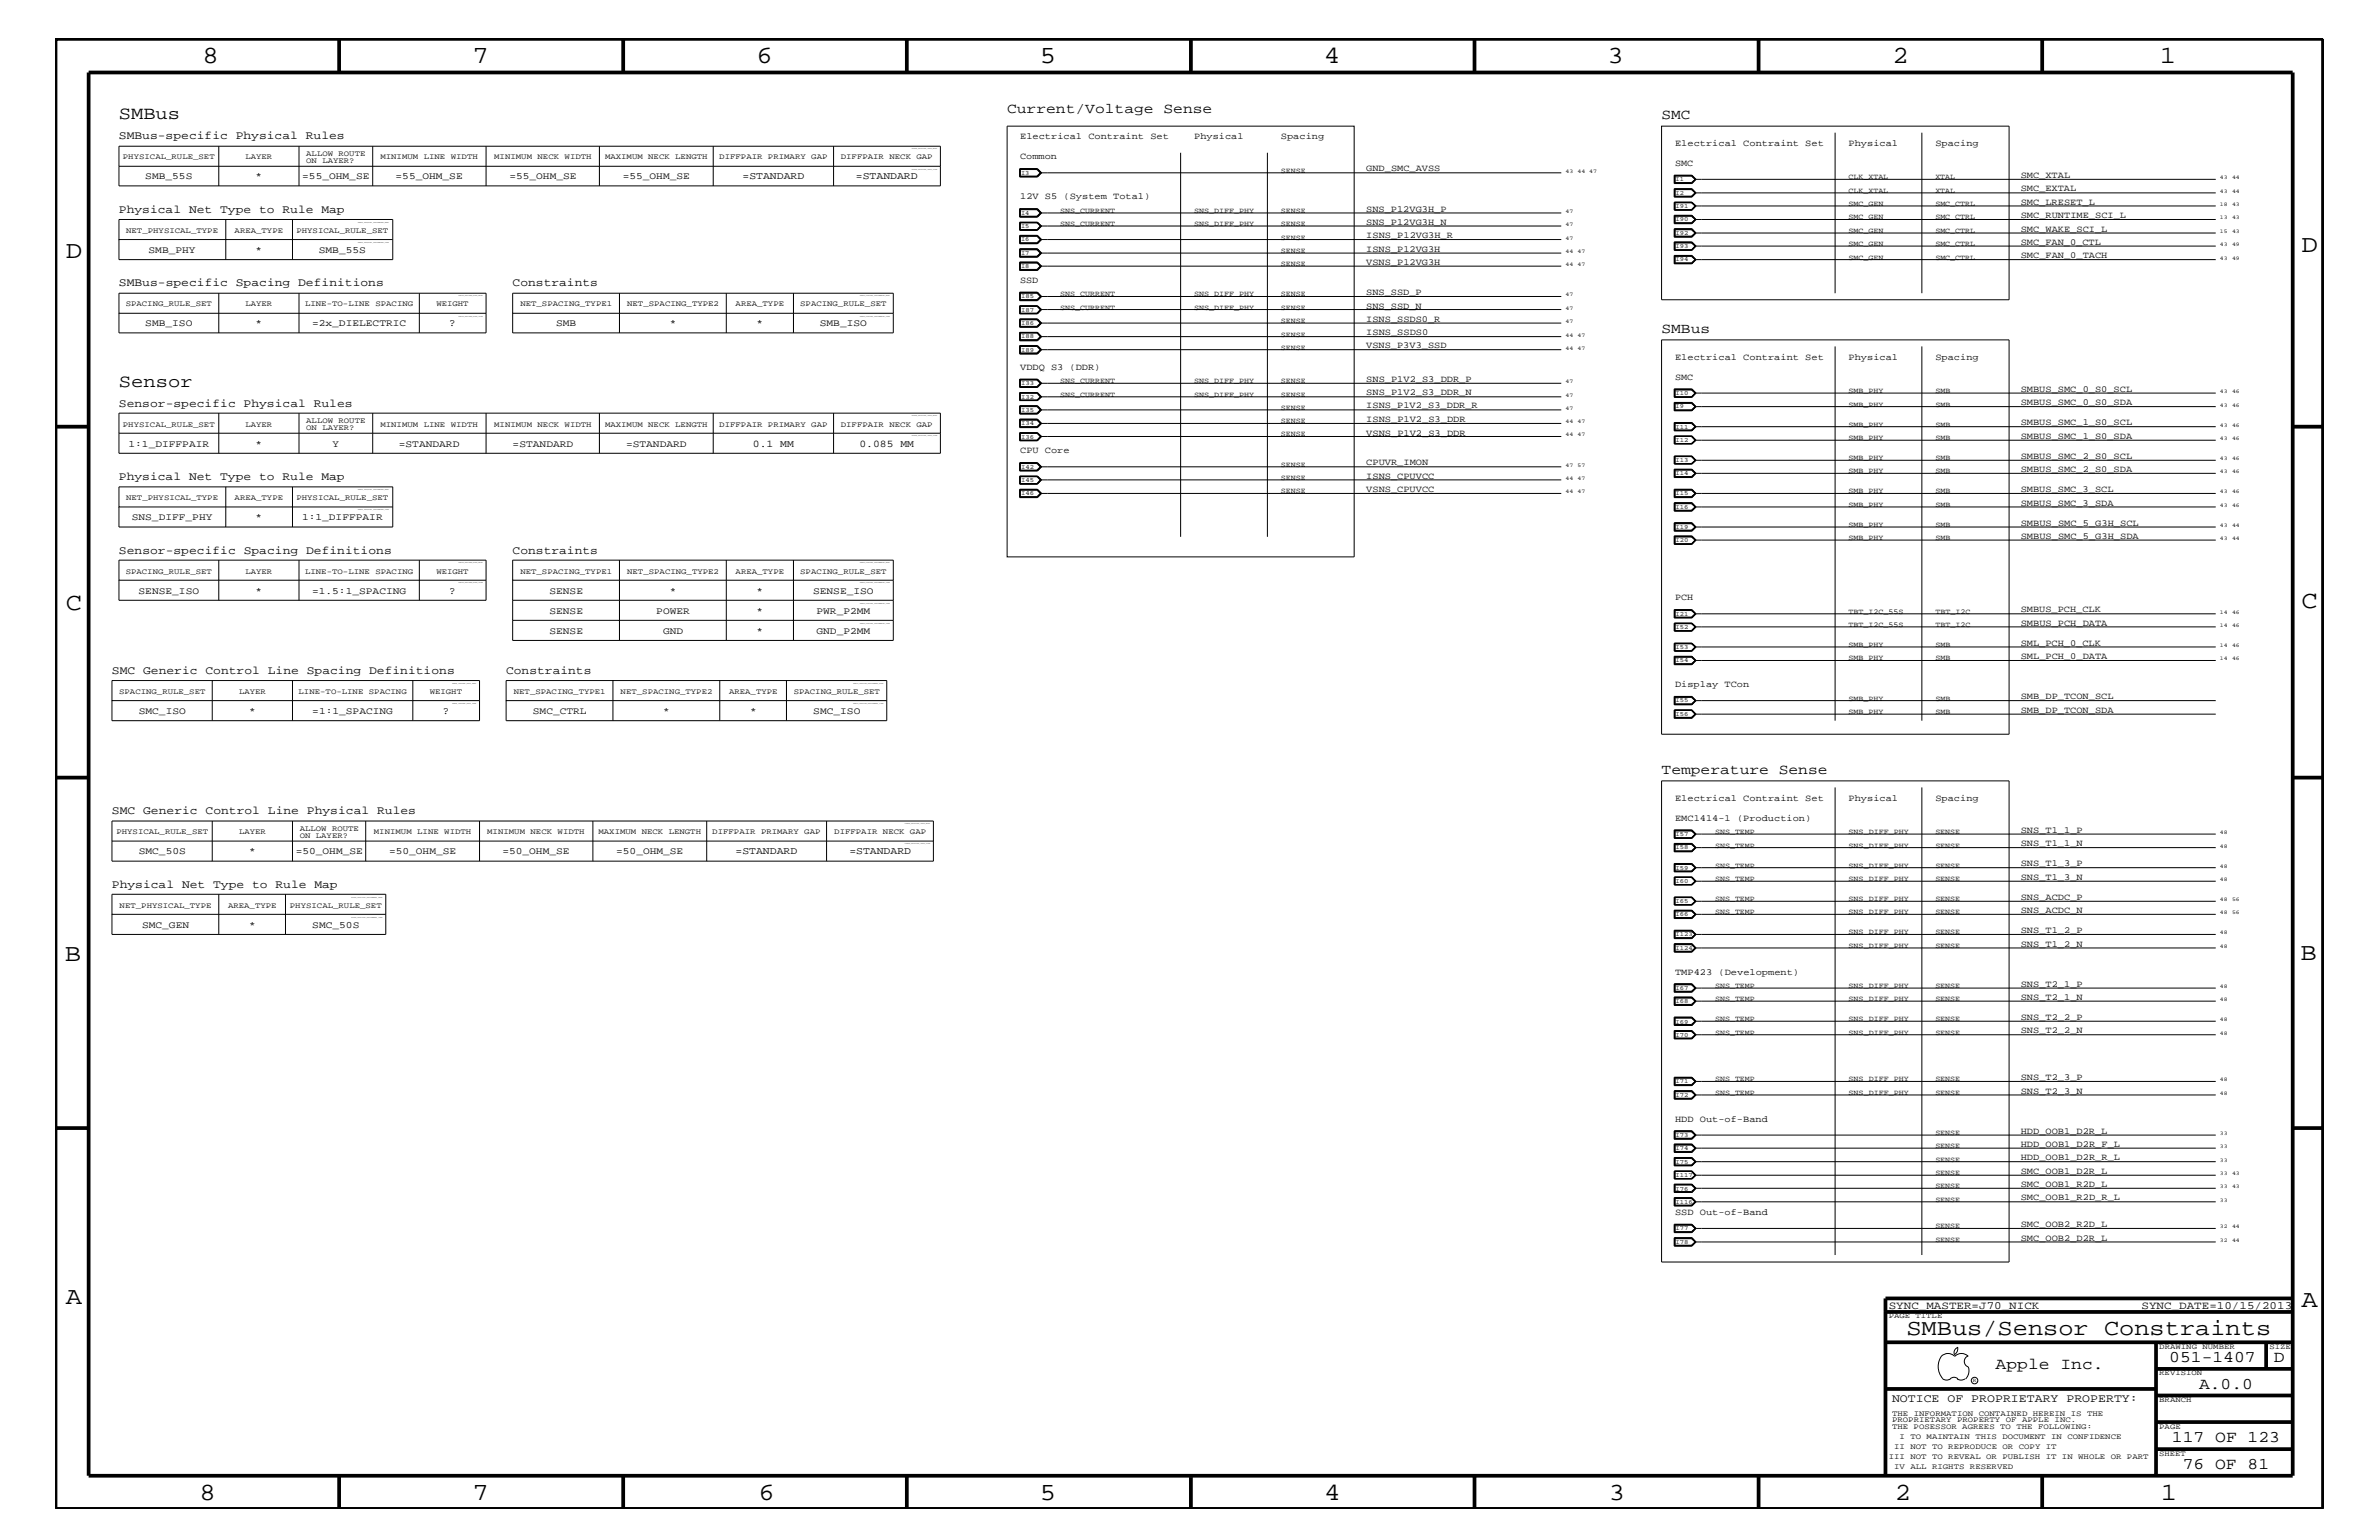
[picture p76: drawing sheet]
<svg xmlns="http://www.w3.org/2000/svg" width="432mm" height="279mm" viewBox="0 0 432 279" stroke-linecap="round" stroke-linejoin="round" font-family="sans-serif">
<defs><g id="words">
<g font-size="4.5">
<text x="36.7" y="11.5">8</text>
<text x="85.8" y="11.5">7</text>
<text x="137.3" y="11.5">6</text>
<text x="188.7" y="11.5">5</text>
<text x="240.3" y="11.5">4</text>
<text x="291.8" y="11.5">3</text>
<text x="343.5" y="11.5">2</text>
<text x="392" y="11.5">1</text>
<text x="11.9" y="46.8">D</text>
<text x="417.7" y="45.7">D</text>
<text x="11.9" y="110.6">C</text>
<text x="417.7" y="110.3">C</text>
<text x="11.8" y="174.3">B</text>
<text x="417.6" y="174.2">B</text>
<text x="11.9" y="236.7">A</text>
<text x="417.7" y="237.1">A</text>
<text x="36.2" y="272.1">8</text>
<text x="85.8" y="272.1">7</text>
<text x="137.7" y="272.1">6</text>
<text x="188.7" y="272.1">5</text>
<text x="240.4" y="272.1">4</text>
<text x="292" y="272.1">3</text>
<text x="343.9" y="272.1">2</text>
<text x="392.2" y="272.1">1</text>
</g>
<text font-size="4.1" x="346" y="242.3">SMBus/Sensor Constraints</text>
<g font-size="3.3">
<text x="21.6" y="21.6">SMBus</text>
<text x="21.6" y="70.1">Sensor</text>
</g>
<g font-size="3">
<text x="362.2" y="248.4">Apple Inc.</text>
<text x="393.7" y="247.1">051-1407</text>
<text x="399.2" y="252">A.0.0</text>
<text x="412.7" y="247.1">D</text>
<text x="394.2" y="261.6">117 OF 123</text>
<text x="396.2" y="266.6">76 OF 81</text>
</g>
<g font-size="2.6">
<text x="182.8" y="20.4">Current/Voltage Sense</text>
<text x="301.6" y="21.6">SMC</text>
<text x="301.6" y="60.4">SMBus</text>
<text x="301.6" y="140.4">Temperature Sense</text>
</g>
<g font-size="2.1">
<text x="21.6" y="25.3">SMBus-specific Physical Rules</text>
<text x="21.6" y="38.6">Physical Net Type to Rule Map</text>
<text x="21.6" y="51.9">SMBus-specific Spacing Definitions</text>
<text x="93" y="51.9">Constraints</text>
<text x="21.6" y="73.8">Sensor-specific Physical Rules</text>
<text x="21.6" y="87.1">Physical Net Type to Rule Map</text>
<text x="21.6" y="100.4">Sensor-specific Spacing Definitions</text>
<text x="93" y="100.4">Constraints</text>
<text x="20.3" y="122.3">SMC Generic Control Line Spacing Definitions</text>
<text x="91.9" y="122.3">Constraints</text>
<text x="20.3" y="147.7">SMC Generic Control Line Physical Rules</text>
<text x="20.3" y="161.1">Physical Net Type to Rule Map</text>
<text x="343.4" y="254.4">NOTICE OF PROPRIETARY PROPERTY:</text>
</g>
<g font-size="2">
<text x="342.8" y="237.4">SYNC_MASTER=J70_NICK</text>
<text x="388.7" y="237.4">SYNC_DATE=10/15/2013</text>
</g>
<g font-size="1.9">
<text x="134.8" y="32.5">=STANDARD</text>
<text x="155.4" y="32.5">=STANDARD</text>
<text x="81.5" y="59.2">?</text>
<text x="136.7" y="81.1">0.1 MM</text>
<text x="156" y="81.1">0.085 MM</text>
<text x="81.5" y="107.7">?</text>
<text x="80.3" y="129.6">?</text>
<text x="133.5" y="155">=STANDARD</text>
<text x="154.2" y="155">=STANDARD</text>
</g>
<g font-size="1.8">
<text x="26.4" y="32.5">SMB_55S</text>
<text x="46.4" y="32.5">*</text>
<text x="54.9" y="32.5">=55_OHM_SE</text>
<text x="71.8" y="32.5">=55_OHM_SE</text>
<text x="92.5" y="32.5">=55_OHM_SE</text>
<text x="113" y="32.5">=55_OHM_SE</text>
<text x="27" y="45.9">SMB_PHY</text>
<text x="46.4" y="45.9">*</text>
<text x="57.9" y="45.9">SMB_55S</text>
<text x="26.4" y="59.2">SMB_ISO</text>
<text x="46.4" y="59.2">*</text>
<text x="56.6" y="59.2">=2x_DIELECTRIC</text>
<text x="101" y="59.2">SMB</text>
<text x="121.6" y="59.2">*</text>
<text x="137.3" y="59.2">*</text>
<text x="148.8" y="59.2">SMB_ISO</text>
<text x="23.3" y="81.1">1:1_DIFFPAIR</text>
<text x="46.4" y="81.1">*</text>
<text x="60.4" y="81.1">Y</text>
<text x="72.4" y="81.1">=STANDARD</text>
<text x="93" y="81.1">=STANDARD</text>
<text x="113.6" y="81.1">=STANDARD</text>
<text x="23.9" y="94.3">SNS_DIFF_PHY</text>
<text x="46.4" y="94.3">*</text>
<text x="54.8" y="94.3">1:1_DIFFPAIR</text>
<text x="25.1" y="107.7">SENSE_ISO</text>
<text x="46.4" y="107.7">*</text>
<text x="56.6" y="107.7">=1.5:1_SPACING</text>
<text x="99.7" y="107.7">SENSE</text>
<text x="121.6" y="107.7">*</text>
<text x="137.3" y="107.7">*</text>
<text x="147.6" y="107.7">SENSE_ISO</text>
<text x="99.7" y="111.4">SENSE</text>
<text x="119.1" y="111.4">POWER</text>
<text x="137.3" y="111.4">*</text>
<text x="148.2" y="111.4">PWR_P2MM</text>
<text x="99.7" y="115">SENSE</text>
<text x="120.4" y="115">GND</text>
<text x="137.3" y="115">*</text>
<text x="148.2" y="115">GND_P2MM</text>
<text x="25.2" y="129.6">SMC_ISO</text>
<text x="45.2" y="129.6">*</text>
<text x="56.7" y="129.6">=1:1_SPACING</text>
<text x="96.7" y="129.6">SMC_CTRL</text>
<text x="120.4" y="129.6">*</text>
<text x="136.1" y="129.6">*</text>
<text x="147.6" y="129.6">SMC_ISO</text>
<text x="25.2" y="155">SMC_50S</text>
<text x="45.2" y="155">*</text>
<text x="53.7" y="155">=50_OHM_SE</text>
<text x="70.6" y="155">=50_OHM_SE</text>
<text x="91.2" y="155">=50_OHM_SE</text>
<text x="111.8" y="155">=50_OHM_SE</text>
<text x="25.8" y="168.3">SMC_GEN</text>
<text x="45.2" y="168.3">*</text>
<text x="56.7" y="168.3">SMC_50S</text>
</g>
<g font-size="1.7">
<text x="185.2" y="28.9">Common</text>
<text x="185.2" y="25.3">Electrical Contraint Set</text>
<text x="216.7" y="25.3">Physical</text>
<text x="232.5" y="25.3">Spacing</text>
<text x="304" y="26.5">Electrical Contraint Set</text>
<text x="335.5" y="26.5">Physical</text>
<text x="351.3" y="26.5">Spacing</text>
<text x="248" y="31.1">GND_SMC_AVSS</text>
<text x="304" y="30.2">SMC</text>
<text x="366.8" y="34.7">SMC_EXTAL</text>
<text x="366.8" y="32.3">SMC_XTAL</text>
<text x="185.2" y="36.2">12V S5 (System Total)</text>
<text x="248" y="38.4">SNS_P12VG3H_P</text>
<text x="248" y="40.8">SNS_P12VG3H_N</text>
<text x="366.8" y="39.6">SMC_RUNTIME_SCI_L</text>
<text x="366.8" y="37.2">SMC_LRESET_L</text>
<text x="248" y="45.7">ISNS_P12VG3H</text>
<text x="248" y="43.2">ISNS_P12VG3H_R</text>
<text x="366.8" y="42">SMC_WAKE_SCI_L</text>
<text x="366.8" y="44.4">SMC_FAN_0_CTL</text>
<text x="366.8" y="46.8">SMC_FAN_0_TACH</text>
<text x="185.2" y="51.3">SSD</text>
<text x="248" y="53.5">SNS_SSD_P</text>
<text x="248" y="48">VSNS_P12VG3H</text>
<text x="248" y="58.4">ISNS_SSDS0_R</text>
<text x="248" y="56">SNS_SSD_N</text>
<text x="248" y="63.2">VSNS_P3V3_SSD</text>
<text x="248" y="60.8">ISNS_SSDS0</text>
<text x="304" y="65.3">Electrical Contraint Set</text>
<text x="335.5" y="65.3">Physical</text>
<text x="351.3" y="65.3">Spacing</text>
<text x="185.2" y="67.1">VDDQ S3 (DDR)</text>
<text x="248" y="69.3">SNS_P1V2_S3_DDR_P</text>
<text x="248" y="71.7">SNS_P1V2_S3_DDR_N</text>
<text x="304" y="68.9">SMC</text>
<text x="366.8" y="71.1">SMBUS_SMC_0_S0_SCL</text>
<text x="248" y="74.1">ISNS_P1V2_S3_DDR_R</text>
<text x="248" y="76.6">ISNS_P1V2_S3_DDR</text>
<text x="366.8" y="73.5">SMBUS_SMC_0_S0_SDA</text>
<text x="366.8" y="77.2">SMBUS_SMC_1_S0_SCL</text>
<text x="185.2" y="82.2">CPU Core</text>
<text x="248" y="79">VSNS_P1V2_S3_DDR</text>
<text x="366.8" y="83.3">SMBUS_SMC_2_S0_SCL</text>
<text x="366.8" y="79.6">SMBUS_SMC_1_S0_SDA</text>
<text x="248" y="86.9">ISNS_CPUVCC</text>
<text x="248" y="84.4">CPUVR_IMON</text>
<text x="248" y="89.3">VSNS_CPUVCC</text>
<text x="366.8" y="85.6">SMBUS_SMC_2_S0_SDA</text>
<text x="366.8" y="89.3">SMBUS_SMC_3_SCL</text>
<text x="366.8" y="91.7">SMBUS_SMC_3_SDA</text>
<text x="366.8" y="95.4">SMBUS_SMC_5_G3H_SCL</text>
<text x="366.8" y="97.7">SMBUS_SMC_5_G3H_SDA</text>
<text x="304" y="108.9">PCH</text>
<text x="366.8" y="111.1">SMBUS_PCH_CLK</text>
<text x="366.8" y="113.6">SMBUS_PCH_DATA</text>
<text x="366.8" y="117.2">SML_PCH_0_CLK</text>
<text x="366.8" y="119.6">SML_PCH_0_DATA</text>
<text x="304" y="124.7">Display TCon</text>
<text x="366.8" y="126.9">SMB_DP_TCON_SCL</text>
<text x="366.8" y="129.3">SMB_DP_TCON_SDA</text>
<text x="304" y="145.3">Electrical Contraint Set</text>
<text x="304" y="149">EMC1414-1 (Production)</text>
<text x="335.5" y="145.3">Physical</text>
<text x="351.3" y="145.3">Spacing</text>
<text x="366.8" y="153.5">SNS_T1_1_N</text>
<text x="366.8" y="151.1">SNS_T1_1_P</text>
<text x="366.8" y="159.6">SNS_T1_3_N</text>
<text x="366.8" y="157.2">SNS_T1_3_P</text>
<text x="366.8" y="165.6">SNS_ACDC_N</text>
<text x="366.8" y="163.3">SNS_ACDC_P</text>
<text x="366.8" y="171.7">SNS_T1_2_N</text>
<text x="366.8" y="169.3">SNS_T1_2_P</text>
<text x="304" y="176.8">TMP423 (Development)</text>
<text x="366.8" y="179">SNS_T2_1_P</text>
<text x="366.8" y="185">SNS_T2_2_P</text>
<text x="366.8" y="181.4">SNS_T2_1_N</text>
<text x="366.8" y="187.5">SNS_T2_2_N</text>
<text x="366.8" y="195.9">SNS_T2_3_P</text>
<text x="304" y="203.5">HDD Out-of-Band</text>
<text x="366.8" y="198.4">SNS_T2_3_N</text>
<text x="366.8" y="208.1">HDD_OOB1_D2R_F_L</text>
<text x="366.8" y="205.7">HDD_OOB1_D2R_L</text>
<text x="366.8" y="213">SMC_OOB1_D2R_L</text>
<text x="366.8" y="210.5">HDD_OOB1_D2R_R_L</text>
<text x="366.8" y="215.3">SMC_OOB1_R2D_L</text>
<text x="304" y="220.4">SSD Out-of-Band</text>
<text x="366.8" y="217.8">SMC_OOB1_R2D_R_L</text>
<text x="366.8" y="225.1">SMC_OOB2_D2R_L</text>
<text x="366.8" y="222.6">SMC_OOB2_R2D_L</text>
</g>
<g font-size="1.4">
<text x="22.3" y="28.9">PHYSICAL_RULE_SET</text>
<text x="44.6" y="28.9">LAYER</text>
<text x="55.6" y="28.3">ALLOW ROUTE</text>
<text x="55.6" y="29.5">ON LAYER?</text>
<text x="69" y="28.9">MINIMUM LINE WIDTH</text>
<text x="89.7" y="28.9">MINIMUM NECK WIDTH</text>
<text x="109.8" y="28.9">MAXIMUM NECK LENGTH</text>
<text x="130.6" y="28.9">DIFFPAIR PRIMARY GAP</text>
<text x="152.6" y="28.9">DIFFPAIR NECK GAP</text>
<text x="232.5" y="31.4">SENSE</text>
<text x="335.5" y="35">CLK_XTAL</text>
<text x="335.5" y="32.5">CLK_XTAL</text>
<text x="351.3" y="35">XTAL</text>
<text x="351.3" y="32.5">XTAL</text>
<text x="192.4" y="38.6">SNS_CURRENT</text>
<text x="192.4" y="41">SNS_CURRENT</text>
<text x="216.7" y="38.6">SNS_DIFF_PHY</text>
<text x="216.7" y="41">SNS_DIFF_PHY</text>
<text x="232.5" y="38.6">SENSE</text>
<text x="232.5" y="41">SENSE</text>
<text x="335.5" y="39.8">SMC_GEN</text>
<text x="335.5" y="37.4">SMC_GEN</text>
<text x="351.3" y="39.8">SMC_CTRL</text>
<text x="351.3" y="37.4">SMC_CTRL</text>
<text x="22.9" y="42.3">NET_PHYSICAL_TYPE</text>
<text x="42.6" y="42.3">AREA_TYPE</text>
<text x="53.8" y="42.3">PHYSICAL_RULE_SET</text>
<text x="232.5" y="45.9">SENSE</text>
<text x="232.5" y="43.5">SENSE</text>
<text x="335.5" y="42.3">SMC_GEN</text>
<text x="335.5" y="44.6">SMC_GEN</text>
<text x="335.5" y="47.1">SMC_GEN</text>
<text x="351.3" y="42.3">SMC_CTRL</text>
<text x="351.3" y="44.6">SMC_CTRL</text>
<text x="351.3" y="47.1">SMC_CTRL</text>
<text x="192.4" y="53.8">SNS_CURRENT</text>
<text x="216.7" y="53.8">SNS_DIFF_PHY</text>
<text x="232.5" y="53.8">SENSE</text>
<text x="232.5" y="48.3">SENSE</text>
<text x="22.8" y="55.6">SPACING_RULE_SET</text>
<text x="44.6" y="55.6">LAYER</text>
<text x="55.4" y="55.6">LINE-TO-LINE SPACING</text>
<text x="79.2" y="55.6">WEIGHT</text>
<text x="94.4" y="55.6">NET_SPACING_TYPE1</text>
<text x="113.8" y="55.6">NET_SPACING_TYPE2</text>
<text x="133.5" y="55.6">AREA_TYPE</text>
<text x="145.2" y="55.6">SPACING_RULE_SET</text>
<text x="192.4" y="56.2">SNS_CURRENT</text>
<text x="216.7" y="56.2">SNS_DIFF_PHY</text>
<text x="232.5" y="58.6">SENSE</text>
<text x="232.5" y="56.2">SENSE</text>
<text x="232.5" y="63.4">SENSE</text>
<text x="232.5" y="61.1">SENSE</text>
<text x="192.4" y="69.5">SNS_CURRENT</text>
<text x="192.4" y="72">SNS_CURRENT</text>
<text x="216.7" y="69.5">SNS_DIFF_PHY</text>
<text x="216.7" y="72">SNS_DIFF_PHY</text>
<text x="232.5" y="69.5">SENSE</text>
<text x="232.5" y="72">SENSE</text>
<text x="335.5" y="71.3">SMB_PHY</text>
<text x="351.3" y="71.3">SMB</text>
<text x="22.3" y="77.4">PHYSICAL_RULE_SET</text>
<text x="44.6" y="77.4">LAYER</text>
<text x="55.6" y="76.8">ALLOW ROUTE</text>
<text x="69" y="77.4">MINIMUM LINE WIDTH</text>
<text x="89.7" y="77.4">MINIMUM NECK WIDTH</text>
<text x="109.8" y="77.4">MAXIMUM NECK LENGTH</text>
<text x="130.6" y="77.4">DIFFPAIR PRIMARY GAP</text>
<text x="152.6" y="77.4">DIFFPAIR NECK GAP</text>
<text x="232.5" y="74.4">SENSE</text>
<text x="232.5" y="76.8">SENSE</text>
<text x="335.5" y="73.8">SMB_PHY</text>
<text x="335.5" y="77.4">SMB_PHY</text>
<text x="351.3" y="73.8">SMB</text>
<text x="351.3" y="77.4">SMB</text>
<text x="55.6" y="78">ON LAYER?</text>
<text x="232.5" y="79.2">SENSE</text>
<text x="335.5" y="83.5">SMB_PHY</text>
<text x="335.5" y="79.9">SMB_PHY</text>
<text x="351.3" y="83.5">SMB</text>
<text x="351.3" y="79.9">SMB</text>
<text x="232.5" y="87.1">SENSE</text>
<text x="232.5" y="84.7">SENSE</text>
<text x="232.5" y="89.5">SENSE</text>
<text x="335.5" y="85.9">SMB_PHY</text>
<text x="335.5" y="89.5">SMB_PHY</text>
<text x="351.3" y="85.9">SMB</text>
<text x="351.3" y="89.5">SMB</text>
<text x="22.9" y="90.7">NET_PHYSICAL_TYPE</text>
<text x="42.6" y="90.7">AREA_TYPE</text>
<text x="53.8" y="90.7">PHYSICAL_RULE_SET</text>
<text x="335.5" y="92">SMB_PHY</text>
<text x="335.5" y="95.6">SMB_PHY</text>
<text x="351.3" y="92">SMB</text>
<text x="351.3" y="95.6">SMB</text>
<text x="335.5" y="98">SMB_PHY</text>
<text x="351.3" y="98">SMB</text>
<text x="22.8" y="104.1">SPACING_RULE_SET</text>
<text x="44.6" y="104.1">LAYER</text>
<text x="55.4" y="104.1">LINE-TO-LINE SPACING</text>
<text x="79.2" y="104.1">WEIGHT</text>
<text x="94.4" y="104.1">NET_SPACING_TYPE1</text>
<text x="113.8" y="104.1">NET_SPACING_TYPE2</text>
<text x="133.5" y="104.1">AREA_TYPE</text>
<text x="145.2" y="104.1">SPACING_RULE_SET</text>
<text x="335.5" y="111.4">TBT_I2C_55S</text>
<text x="335.5" y="113.7">TBT_I2C_55S</text>
<text x="351.3" y="113.7">TBT_I2C</text>
<text x="351.3" y="111.4">TBT_I2C</text>
<text x="335.5" y="117.4">SMB_PHY</text>
<text x="335.5" y="119.8">SMB_PHY</text>
<text x="351.3" y="117.4">SMB</text>
<text x="351.3" y="119.8">SMB</text>
<text x="21.6" y="125.9">SPACING_RULE_SET</text>
<text x="43.4" y="125.9">LAYER</text>
<text x="54.2" y="125.9">LINE-TO-LINE SPACING</text>
<text x="78" y="125.9">WEIGHT</text>
<text x="93.3" y="125.9">NET_SPACING_TYPE1</text>
<text x="112.6" y="125.9">NET_SPACING_TYPE2</text>
<text x="132.3" y="125.9">AREA_TYPE</text>
<text x="144.1" y="125.9">SPACING_RULE_SET</text>
<text x="335.5" y="127.1">SMB_PHY</text>
<text x="335.5" y="129.6">SMB_PHY</text>
<text x="351.3" y="127.1">SMB</text>
<text x="351.3" y="129.6">SMB</text>
<text x="21.1" y="151.3">PHYSICAL_RULE_SET</text>
<text x="43.4" y="151.3">LAYER</text>
<text x="54.4" y="150.7">ALLOW ROUTE</text>
<text x="54.4" y="152">ON LAYER?</text>
<text x="67.9" y="151.3">MINIMUM LINE WIDTH</text>
<text x="88.4" y="151.3">MINIMUM NECK WIDTH</text>
<text x="108.6" y="151.3">MAXIMUM NECK LENGTH</text>
<text x="129.3" y="151.3">DIFFPAIR PRIMARY GAP</text>
<text x="151.4" y="151.3">DIFFPAIR NECK GAP</text>
<text x="311.3" y="153.8">SNS_TEMP</text>
<text x="311.3" y="151.3">SNS_TEMP</text>
<text x="335.5" y="153.8">SNS_DIFF_PHY</text>
<text x="335.5" y="151.3">SNS_DIFF_PHY</text>
<text x="351.3" y="153.8">SENSE</text>
<text x="351.3" y="151.3">SENSE</text>
<text x="311.3" y="159.9">SNS_TEMP</text>
<text x="311.3" y="157.4">SNS_TEMP</text>
<text x="335.5" y="159.9">SNS_DIFF_PHY</text>
<text x="335.5" y="157.4">SNS_DIFF_PHY</text>
<text x="351.3" y="159.9">SENSE</text>
<text x="351.3" y="157.4">SENSE</text>
<text x="21.7" y="164.7">NET_PHYSICAL_TYPE</text>
<text x="41.4" y="164.7">AREA_TYPE</text>
<text x="52.6" y="164.7">PHYSICAL_RULE_SET</text>
<text x="311.3" y="165.9">SNS_TEMP</text>
<text x="311.3" y="163.5">SNS_TEMP</text>
<text x="335.5" y="165.9">SNS_DIFF_PHY</text>
<text x="335.5" y="163.5">SNS_DIFF_PHY</text>
<text x="351.3" y="165.9">SENSE</text>
<text x="351.3" y="163.5">SENSE</text>
<text x="335.5" y="172">SNS_DIFF_PHY</text>
<text x="335.5" y="169.5">SNS_DIFF_PHY</text>
<text x="351.3" y="172">SENSE</text>
<text x="351.3" y="169.5">SENSE</text>
<text x="311.3" y="179.3">SNS_TEMP</text>
<text x="335.5" y="179.3">SNS_DIFF_PHY</text>
<text x="351.3" y="179.3">SENSE</text>
<text x="311.3" y="185.3">SNS_TEMP</text>
<text x="311.3" y="181.6">SNS_TEMP</text>
<text x="335.5" y="185.3">SNS_DIFF_PHY</text>
<text x="335.5" y="181.6">SNS_DIFF_PHY</text>
<text x="351.3" y="185.3">SENSE</text>
<text x="351.3" y="181.6">SENSE</text>
<text x="311.3" y="187.7">SNS_TEMP</text>
<text x="335.5" y="187.7">SNS_DIFF_PHY</text>
<text x="351.3" y="187.7">SENSE</text>
<text x="311.3" y="196.2">SNS_TEMP</text>
<text x="335.5" y="196.2">SNS_DIFF_PHY</text>
<text x="351.3" y="196.2">SENSE</text>
<text x="311.3" y="198.7">SNS_TEMP</text>
<text x="335.5" y="198.7">SNS_DIFF_PHY</text>
<text x="351.3" y="198.7">SENSE</text>
<text x="351.3" y="208.3">SENSE</text>
<text x="351.3" y="205.9">SENSE</text>
<text x="351.3" y="213.2">SENSE</text>
<text x="351.3" y="210.8">SENSE</text>
<text x="351.3" y="215.6">SENSE</text>
<text x="351.3" y="218">SENSE</text>
<text x="351.3" y="225.3">SENSE</text>
<text x="351.3" y="222.9">SENSE</text>
<text x="342.8" y="239.2">PAGE TITLE</text>
<text x="391.9" y="244.7">DRAWING NUMBER</text>
<text x="411.9" y="244.7">SIZE</text>
<text x="391.9" y="249.5">REVISION</text>
<text x="343.4" y="256.8">THE INFORMATION CONTAINED HEREIN IS THE</text>
<text x="391.9" y="254.4">BRANCH</text>
<text x="343.4" y="258">PROPRIETARY PROPERTY OF APPLE INC.</text>
<text x="343.4" y="259.3">THE POSESSOR AGREES TO THE FOLLOWING:</text>
<text x="343.8" y="262.9">II NOT TO REPRODUCE OR COPY IT</text>
<text x="344.8" y="261.1">I TO MAINTAIN THIS DOCUMENT IN CONFIDENCE</text>
<text x="391.9" y="259.3">PAGE</text>
<text x="342.8" y="264.7">III NOT TO REVEAL OR PUBLISH IT IN WHOLE OR PART</text>
<text x="343.8" y="266.6">IV ALL RIGHTS RESERVED</text>
<text x="391.9" y="264.1">SHEET</text>
</g>
<g font-size="1.2">
<text x="185.3" y="31.7">I3</text>
<text x="304.1" y="32.9">I1</text>
<text x="304.1" y="35.3">I2</text>
<text x="185.3" y="39">I4</text>
<text x="185.3" y="41.4">I5</text>
<text x="304.1" y="40.2">I90</text>
<text x="304.1" y="37.8">I91</text>
<text x="185.3" y="43.8">I6</text>
<text x="185.3" y="46.3">I7</text>
<text x="304.1" y="42.6">I92</text>
<text x="304.1" y="45.1">I93</text>
<text x="304.1" y="47.4">I94</text>
<text x="185.3" y="48.7">I8</text>
<text x="185.3" y="54.1">I85</text>
<text x="185.3" y="59">I86</text>
<text x="185.3" y="56.6">I87</text>
<text x="185.3" y="61.4">I88</text>
<text x="185.3" y="63.9">I89</text>
<text x="185.3" y="69.9">I33</text>
<text x="304.1" y="71.7">I10</text>
<text x="185.3" y="72.3">I32</text>
<text x="185.3" y="77.2">I34</text>
<text x="185.3" y="74.7">I35</text>
<text x="304.1" y="77.8">I11</text>
<text x="304.1" y="74.1">I9</text>
<text x="185.3" y="79.6">I36</text>
<text x="304.1" y="80.2">I12</text>
<text x="304.1" y="83.8">I13</text>
<text x="185.3" y="85">I42</text>
<text x="185.3" y="87.5">I45</text>
<text x="185.3" y="89.9">I46</text>
<text x="304.1" y="86.2">I14</text>
<text x="304.1" y="89.9">I15</text>
<text x="304.1" y="92.3">I16</text>
<text x="304.1" y="96">I19</text>
<text x="304.1" y="98.4">I20</text>
<text x="304.1" y="111.7">I21</text>
<text x="304.1" y="114.2">I52</text>
<text x="304.1" y="117.8">I53</text>
<text x="304.1" y="120.2">I54</text>
<text x="304.1" y="127.5">I55</text>
<text x="304.1" y="129.9">I56</text>
<text x="304.1" y="151.8">I57</text>
<text x="304.1" y="154.1">I58</text>
<text x="304.1" y="157.8">I59</text>
<text x="304.1" y="160.2">I60</text>
<text x="304.1" y="163.9">I65</text>
<text x="304.1" y="166.2">I66</text>
<text x="304.1" y="169.9">I123</text>
<text x="304.1" y="172.3">I124</text>
<text x="304.1" y="179.6">I67</text>
<text x="304.1" y="182.1">I68</text>
<text x="304.1" y="185.7">I69</text>
<text x="304.1" y="188.1">I70</text>
<text x="304.1" y="196.5">I71</text>
<text x="304.1" y="199">I72</text>
<text x="304.1" y="206.3">I73</text>
<text x="304.1" y="208.7">I74</text>
<text x="304.1" y="213.6">I117</text>
<text x="304.1" y="211.1">I75</text>
<text x="304.1" y="218.4">I116</text>
<text x="304.1" y="216">I76</text>
<text x="304.1" y="223.2">I77</text>
<text x="304.1" y="225.7">I78</text>
</g>
<g font-size="1">
<text x="284.1" y="31.4">43</text>
<text x="286.3" y="31.4">44 47</text>
<text x="402.9" y="35">43</text>
<text x="402.9" y="32.5">43</text>
<text x="405.1" y="35">44</text>
<text x="405.1" y="32.5">44</text>
<text x="284.1" y="38.6">47</text>
<text x="284.1" y="41">47</text>
<text x="402.9" y="39.8">13</text>
<text x="402.9" y="37.4">18</text>
<text x="405.1" y="39.8">43</text>
<text x="405.1" y="37.4">43</text>
<text x="284.1" y="45.9">44</text>
<text x="284.1" y="43.5">47</text>
<text x="286.3" y="45.9">47</text>
<text x="402.9" y="42.3">15</text>
<text x="402.9" y="44.6">43</text>
<text x="402.9" y="47.1">43</text>
<text x="405.1" y="42.3">43</text>
<text x="405.1" y="44.6">49</text>
<text x="405.1" y="47.1">49</text>
<text x="284.1" y="53.8">47</text>
<text x="284.1" y="48.3">44</text>
<text x="286.3" y="48.3">47</text>
<text x="284.1" y="58.6">47</text>
<text x="284.1" y="56.2">47</text>
<text x="284.1" y="63.4">44</text>
<text x="284.1" y="61.1">44</text>
<text x="286.3" y="63.4">47</text>
<text x="286.3" y="61.1">47</text>
<text x="284.1" y="69.5">47</text>
<text x="284.1" y="72">47</text>
<text x="402.9" y="71.3">43</text>
<text x="405.1" y="71.3">46</text>
<text x="284.1" y="74.4">47</text>
<text x="284.1" y="76.8">44</text>
<text x="286.3" y="76.8">47</text>
<text x="402.9" y="73.8">43</text>
<text x="402.9" y="77.4">43</text>
<text x="405.1" y="73.8">46</text>
<text x="405.1" y="77.4">46</text>
<text x="284.1" y="79.2">44</text>
<text x="286.3" y="79.2">47</text>
<text x="402.9" y="83.5">43</text>
<text x="402.9" y="79.9">43</text>
<text x="405.1" y="83.5">46</text>
<text x="405.1" y="79.9">46</text>
<text x="284.1" y="87.1">44</text>
<text x="284.1" y="84.7">47</text>
<text x="284.1" y="89.5">44</text>
<text x="286.3" y="87.1">47</text>
<text x="286.3" y="84.7">57</text>
<text x="286.3" y="89.5">47</text>
<text x="402.9" y="85.9">43</text>
<text x="402.9" y="89.5">43</text>
<text x="405.1" y="85.9">46</text>
<text x="405.1" y="89.5">46</text>
<text x="402.9" y="92">43</text>
<text x="402.9" y="95.6">43</text>
<text x="405.1" y="92">46</text>
<text x="405.1" y="95.6">44</text>
<text x="402.9" y="98">43</text>
<text x="405.1" y="98">44</text>
<text x="402.9" y="111.4">14</text>
<text x="402.9" y="113.7">14</text>
<text x="405.1" y="111.4">46</text>
<text x="405.1" y="113.7">46</text>
<text x="402.9" y="117.4">14</text>
<text x="402.9" y="119.8">14</text>
<text x="405.1" y="117.4">46</text>
<text x="405.1" y="119.8">46</text>
<text x="402.9" y="153.8">48</text>
<text x="402.9" y="151.3">48</text>
<text x="402.9" y="159.9">48</text>
<text x="402.9" y="157.4">48</text>
<text x="402.9" y="165.9">48</text>
<text x="402.9" y="163.5">48</text>
<text x="405.1" y="165.9">56</text>
<text x="405.1" y="163.5">56</text>
<text x="402.9" y="172">48</text>
<text x="402.9" y="169.5">48</text>
<text x="402.9" y="179.3">48</text>
<text x="402.9" y="185.3">48</text>
<text x="402.9" y="181.6">48</text>
<text x="402.9" y="187.7">48</text>
<text x="402.9" y="196.2">48</text>
<text x="402.9" y="198.7">48</text>
<text x="402.9" y="208.3">33</text>
<text x="402.9" y="205.9">33</text>
<text x="402.9" y="213.2">33</text>
<text x="402.9" y="210.8">33</text>
<text x="402.9" y="215.6">33</text>
<text x="405.1" y="213.2">43</text>
<text x="405.1" y="215.6">43</text>
<text x="402.9" y="218">33</text>
<text x="402.9" y="225.3">32</text>
<text x="402.9" y="222.9">32</text>
<text x="405.1" y="225.3">44</text>
<text x="405.1" y="222.9">44</text>
<text x="358.1" y="250.7">R</text>
</g>
<g font-size=".3">
<text x="165.5" y="27.1">TABLE_PHYSICAL_RULE_HEAD</text>
<text x="165.5" y="30.8">TABLE_PHYSICAL_RULE_ITEM</text>
<text x="64.9" y="40.4">TABLE_PHYSICAL_ASSIGNMENT_HEAD</text>
<text x="64.9" y="44.1">TABLE_PHYSICAL_ASSIGNMENT_ITEM</text>
<text x="83.2" y="53.8">TABLE_SPACING_RULE_HEAD</text>
<text x="156" y="53.8">TABLE_SPACING_ASSIGNMENT_HEAD</text>
<text x="83.2" y="57.4">TABLE_SPACING_RULE_ITEM</text>
<text x="156" y="57.4">TABLE_SPACING_ASSIGNMENT_ITEM</text>
<text x="165.5" y="75.6">TABLE_PHYSICAL_RULE_HEAD</text>
<text x="165.5" y="79.2">TABLE_PHYSICAL_RULE_ITEM</text>
<text x="64.9" y="88.9">TABLE_PHYSICAL_ASSIGNMENT_HEAD</text>
<text x="64.9" y="92.6">TABLE_PHYSICAL_ASSIGNMENT_ITEM</text>
<text x="83.2" y="102.2">TABLE_SPACING_RULE_HEAD</text>
<text x="83.2" y="105.9">TABLE_SPACING_RULE_ITEM</text>
<text x="156" y="105.9">TABLE_SPACING_ASSIGNMENT_ITEM</text>
<text x="156" y="102.2">TABLE_SPACING_ASSIGNMENT_HEAD</text>
<text x="156" y="109.5">TABLE_SPACING_ASSIGNMENT_ITEM</text>
<text x="156" y="113.1">TABLE_SPACING_ASSIGNMENT_ITEM</text>
<text x="82" y="124.1">TABLE_SPACING_RULE_HEAD</text>
<text x="154.9" y="124.1">TABLE_SPACING_ASSIGNMENT_HEAD</text>
<text x="82" y="127.7">TABLE_SPACING_RULE_ITEM</text>
<text x="154.9" y="127.7">TABLE_SPACING_ASSIGNMENT_ITEM</text>
<text x="164.3" y="149.5">TABLE_PHYSICAL_RULE_HEAD</text>
<text x="164.3" y="153.2">TABLE_PHYSICAL_RULE_ITEM</text>
<text x="63.8" y="162.8">TABLE_PHYSICAL_ASSIGNMENT_HEAD</text>
<text x="63.8" y="166.5">TABLE_PHYSICAL_ASSIGNMENT_ITEM</text>
</g>
</g></defs>
<g fill="none" stroke="#000" stroke-width=".18">
<path d="M21.6 26.5h149.1v7.2h-149.1zM21.6 30.2h149.1M39.7 26.5v7.2M41 39.8v7.3M53.1 39.8v7.3M54.3 26.5v7.2M67.6 26.5v7.2M88.2 26.5v7.2M108.8 26.5v7.2M129.5 26.5v7.2M151.3 26.5v7.2M182.8 22.9h63v78.1h-63z"/>
<path d="M185.1 30.6h3.2l.8 .8-.8 .7h-3.2zM185.1 37.9h3.2l.8 .7-.8 .8h-3.2zM185.1 32h3.2M185.1 30.7h3.2M185.1 39.3h3.2M185.2 30.7v1.3M185.2 39.3v-1.3h3.1l.6 .6-.6 .7M185.2 30.8h3l.6 .6M185.2 38h3l.6 .6M188.3 30.7l.6 .7-.6 .6M188.3 30.7l.7 .7-.7 .6M188.3 37.9l.7 .7-.7 .7"/>
<path d="M188.8 31.4l-.6 .5h-3M188.8 31.4h94.6M188.8 38.6l-.6 .6h-3M188.8 38.6h94.6M214.3 27.7v69.7M230 27.7v69.7M301.6 22.9h63.1v31.5h-63.1zM303.9 31.8h3.2l.7 .7-.7 .8h-3.2zM303.9 34.2h3.2l.7 .8-.7 .8h-3.2zM303.9 39.1h3.2l.7 .7-.7 .8h-3.2zM304 36.7v1.4M304 36.8h3.1l.6 .6"/>
<path d="M304 31.9h3l.7 .6-.7 .6h-3zM304 34.4h3l.7 .6-.7 .6h-3zM304 36.8v1.2M304 39.2h3l.7 .6-.7 .6h-3zM307 36.8l.7 .6M307.1 36.7h-3.2v1.4h3.2M307.1 31.9l.7 .6-.7 .7M307.1 31.9h-3.1v1.3h3.1M307.1 34.3h-3.1v1.4h3.1M307.1 39.1h-3.1v1.4h3.1M307.1 31.9l.6 .6M307.1 34.3l.7 .7-.7 .7"/>
<path d="M307.1 34.3l.6 .7M307.1 39.1l.7 .7-.7 .7M307.1 39.1l.6 .7M307.1 36.7l.7 .7-.7 .7M307.7 32.5l-.6 .7M307.7 32.5h94.5M307.7 35l-.6 .7M307.7 35h94.5M307.7 37.4l-.6 .6h-3.1M307.7 39.8l-.6 .7M307.7 39.8h94.5M307.7 37.4l-.7 .6"/>
<path d="M307.7 37.4h94.5M333.1 24.1v29.1M348.8 24.1v29.1M21.6 56.8v3.6h66.6v-7.2h-66.6v3.6h66.6M21.6 43.5v3.6h49.7v-7.3h-49.7v3.7h49.7M39.7 53.2v7.2M54.3 53.2v7.2M76.1 53.2v7.2M93 56.8v3.6h69.1v-7.2h-69.1v3.6h69.1M112.4 53.2v7.2M131.8 53.2v7.2M144 53.2v7.2"/>
<path d="M185.1 42.7h3.2l.8 .8-.8 .7h-3.2zM185.1 45.2h3.2l.8 .7-.8 .8h-3.2zM185.1 47.5h3.2l.8 .8-.8 .8h-3.2zM185.1 53h3.2l.8 .8-.8 .8h-3.2zM185.1 57.9h3.2l.8 .7-.8 .8h-3.2zM185.1 44.1h3.2M185.1 42.8h3.2M185.1 47.6h3.2l.7 .7-.7 .8M185.1 59.3h3.2M185.1 57.9h3.2M185.2 40.4h3.1l.6 .6-.6 .7h-3.1zM185.2 42.8v1.3"/>
<path d="M185.2 45.2h3.1l.6 .7-.6 .6h-3.1zM185.2 47.7h3.1l.6 .6-.6 .7h-3.1zM185.2 53.1h3.1l.6 .7-.6 .6h-3.1zM185.2 55.6h3.1l.6 .6-.6 .6h-3.1zM185.2 57.9v1.4M185.2 42.9h3l.6 .6M185.2 45.3h3l.6 .6M185.2 53.2h3l.6 .6M185.2 58h3l.6 .6M188.2 40.4l.6 .6M188.2 47.7l.6 .6M188.2 55.6l.6 .6"/>
<path d="M188.3 40.3h-3.2v1.5h3.2M188.3 55.5h-3.2v1.4h3.2M188.3 40.3l.8 .7-.8 .8M188.3 40.3l.7 .7-.7 .8M188.3 42.8l.6 .7-.6 .6M188.3 42.8l.7 .7-.7 .6M188.3 45.2l.7 .7-.7 .7h-3.2M188.3 53l.7 .8-.7 .7h-3.2M188.3 57.9l.6 .7-.6 .7M188.3 57.9l.7 .7-.7 .7M188.3 55.5l.8 .7-.8 .7M188.3 55.5l.7 .7-.7 .7"/>
<path d="M188.8 41l-.6 .7M188.8 41h94.6M188.8 43.5l-.6 .6h-3M188.8 43.5h94.6M188.8 45.9l-.6 .6M188.8 45.9h94.6M188.8 48.3l-.6 .6h-3M188.8 48.3h94.6M188.8 53.8l-.6 .6M188.8 53.8h94.6M188.8 58.6l-.6 .6h-3M188.8 58.6h94.6"/>
<path d="M188.8 56.2l-.6 .6M188.8 56.2h94.6M303.9 41.5h3.2l.7 .8-.7 .7h-3.2zM303.9 43.9h3.2l.7 .7-.7 .8h-3.2zM303.9 46.3h3.2l.7 .8-.7 .8h-3.2zM304 41.5v1.5h3.1l.7-.7-.7-.8M304 45.4v-1.4h3.1l.7 .6-.7 .8M304 44.1h3.1l.6 .5M304 41.6h3.1l.6 .7M304 44.1v1.2M304 46.5h3l.7 .6-.7 .6h-3zM307 44.1l.7 .5"/>
<path d="M307.1 46.4h-3.1v1.4h3.1M307.1 46.4l.7 .7-.7 .7M307.1 46.4l.6 .7M307.7 42.3l-.7-.6h-3v1.2M307.7 42.3l-.6 .6h-3.1M307.7 44.6l-.6 .7h-3.1M307.7 42.3l-.7 .6M307.7 42.3h94.5M307.7 44.6l-.7 .7M307.7 44.6h94.5M307.7 47.1l-.6 .7M307.7 47.1h94.5"/>
<path d="M21.6 75h149.1v7.2h-149.1zM21.6 78.6h149.1M39.7 75v7.2M54.3 75v7.2M67.6 75v7.2M88.2 75v7.2M108.8 75v7.2M129.5 75v7.2M151.3 75v7.2M185.1 60.3h3.2l.8 .8-.8 .7h-3.2zM185.1 62.7h3.2l.8 .7-.8 .8h-3.2zM185.1 68.8h3.2l.8 .7-.8 .8h-3.2z"/>
<path d="M185.1 73.6h3.2l.8 .8-.8 .7h-3.2zM185.1 76.1h3.2l.8 .7-.8 .8h-3.2zM185.1 70.2h3.2M185.1 68.9h3.2M185.1 77.5h3.2M185.1 75h3.2M185.1 73.7h3.2M185.1 62.8h3.2l.7 .6-.7 .8M185.2 71.3h3.1l.6 .7-.6 .6h-3.1zM185.2 78.6h3.1l.6 .6-.6 .7h-3.1zM185.2 60.4h3.1l.6 .7-.6 .6h-3.1zM185.2 62.9h3.1l.6 .5-.6 .7h-3.1z"/>
<path d="M185.2 68.9v1.3M185.2 73.7v1.3M185.2 77.5v-1.4h3.1l.6 .7-.6 .7M185.2 68.9h3l.6 .6M185.2 76.2h3l.6 .6M185.2 73.8h3l.6 .6M188.2 71.3l.6 .7M188.2 78.6l.6 .6M188.2 60.4l.6 .7M188.2 62.9l.6 .5M188.3 71.2h-3.2v1.5h3.2M188.3 78.5h-3.2v1.5h3.2"/>
<path d="M188.3 71.2l.8 .8-.8 .7M188.3 71.2l.7 .8-.7 .7M188.3 68.9l.6 .6-.6 .7M188.3 68.9l.7 .6-.7 .7M188.3 76.1l.7 .7-.7 .7M188.3 73.7l.6 .7-.6 .6M188.3 73.7l.7 .7-.7 .6M188.3 78.5l.8 .7-.8 .8M188.3 78.5l.7 .7-.7 .8M188.3 60.3l.7 .8-.7 .7h-3.2M188.8 72h94.6M188.8 76.8h94.6"/>
<path d="M188.8 76.8l-.6 .6h-3M188.8 79.2h94.6M188.8 72l-.6 .6M188.8 69.5l-.6 .6h-3M188.8 69.5h94.6M188.8 74.4l-.6 .6h-3M188.8 74.4h94.6M188.8 79.2l-.6 .7M188.8 61.1l-.6 .6M188.8 61.1h94.6M188.8 63.4l-.6 .6h-3M188.8 63.4h94.6"/>
<path d="M301.6 61.7h63.1v71.5h-63.1zM303.9 70.6h3.2l.7 .7-.7 .8h-3.2zM303.9 73h3.2l.7 .8-.7 .7h-3.2zM303.9 76.7h3.2l.7 .7-.7 .8h-3.2zM304 72.1v-1.5h3.1l.7 .7-.7 .8M304 79.1v1.4M304 70.7h3.1l.6 .6M304 79.2h3.1l.6 .7M304 70.7v1.3M304 73.2h3l.7 .6-.7 .6h-3zM304 76.8h3l.7 .6-.7 .6h-3zM304 79.2v1.3"/>
<path d="M307 70.7l.7 .6M307 79.2l.7 .7M307.1 79.1h-3.2v1.4h3.2M307.1 73.1h-3.1v1.4h3.1M307.1 76.7h-3.1v1.4h3.1M307.1 76.7l.7 .7-.7 .7M307.1 76.7l.6 .7M307.1 79.1l.7 .8-.7 .6M307.1 73.1l.7 .7-.7 .7M307.1 73.1l.6 .7M307.7 71.3l-.7 .7M307.7 71.3l-.6 .7h-3.1"/>
<path d="M307.7 71.3h94.5M307.7 77.4l-.6 .7M307.7 77.4h94.5M307.7 79.9l-.7 .6M307.7 79.9l-.6 .6h-3.1M307.7 79.9h94.5M307.7 73.8h94.5M307.7 73.8l-.6 .7M333.1 62.9v67.9M348.8 62.9v67.9M21.6 92v3.6h49.7v-7.3h-49.7v3.7h49.7M41 88.3v7.3"/>
<path d="M53.1 88.3v7.3M185.1 88.8h3.2l.8 .7-.8 .8h-3.2zM185.1 90.2h3.2M185.1 88.8h3.2M185.1 83.9h3.2l.8 .8-.8 .8h-3.2zM185.1 85.4h3.2M185.1 84h3.2M185.2 84.1h3l.6 .6M185.2 86.5h3.1l.6 .6-.6 .6h-3.1zM185.2 88.9h3l.6 .6M185.2 84v1.4M185.2 88.8v1.4"/>
<path d="M188.2 86.5l.6 .6M188.3 86.4h-3.2v1.4h3.2M188.3 84l.6 .7-.6 .7M188.3 84l.7 .7-.7 .7M188.3 86.4l.8 .7-.8 .7M188.3 86.4l.7 .7-.7 .7M188.3 88.8l.6 .7-.6 .7M188.3 88.8l.7 .7-.7 .7M188.8 84.7l-.6 .6h-3M188.8 89.5l-.6 .6h-3M188.8 89.5h94.6M188.8 84.7h94.6"/>
<path d="M188.8 87.1l-.6 .6M188.8 87.1h94.6M303.9 85.1h3.2l.7 .8-.7 .7h-3.2zM303.9 88.8h3.2l.7 .7-.7 .8h-3.2zM303.9 91.2h3.2l.7 .8-.7 .7h-3.2zM303.9 94.9h3.2l.7 .7-.7 .8h-3.2zM303.9 97.2h3.2l.7 .8-.7 .7h-3.2zM304 82.7v1.5M304 91.2v1.5h3.1M304 94.9v1.4h3.1l.7-.7-.7-.7M304 98.7v-1.4h3.1l.7 .7-.7 .7M304 82.8h3.1l.6 .7"/>
<path d="M304 91.3h3.1l.6 .7M304 94.9h3.1l.6 .7M304 97.4h3.1l.6 .6M304 82.8v1.3M304 85.3h3l.7 .6-.7 .6h-3zM304 88.9h3l.7 .6-.7 .6h-3zM304 91.4h3l.7 .6-.7 .6h-3zM304 97.4v1.3M307 82.8l.7 .7M307 97.4l.7 .6M307.1 82.7h-3.2v1.5h3.2M307.1 85.2h-3.1v1.4h3.1"/>
<path d="M307.1 88.8h-3.1v1.4h3.1M307.1 82.7l.7 .8-.7 .7M307.1 85.2l.7 .7-.7 .7M307.1 85.2l.6 .7M307.1 88.8l.7 .7-.7 .7M307.1 88.8l.6 .7M307.1 91.2l.7 .8-.7 .7M307.7 95.6l-.7-.6h-3v1.2M307.7 83.5l-.7 .6M307.7 83.5l-.6 .6h-3.1M307.7 83.5h94.5M307.7 85.9l-.6 .7"/>
<path d="M307.7 85.9h94.5M307.7 89.5l-.6 .7M307.7 89.5h94.5M307.7 92l-.6 .7M307.7 92h94.5M307.7 95.6l-.7 .6M307.7 95.6l-.6 .6h-3.1M307.7 95.6h94.5M307.7 98l-.7 .7M307.7 98l-.6 .7h-3.1M307.7 98h94.5M21.6 105.3v3.6h66.6v-7.3h-66.6v3.7h66.6"/>
<path d="M39.7 101.6v7.3M54.3 101.6v7.3M76.1 101.6v7.3M93 105.3v10.9h69.1v-14.6h-69.1v3.7h69.1M93 108.9h69.1M93 112.6h69.1M112.4 101.6v14.6M131.8 101.6v14.6M144 101.6v14.6M303.9 110.6h3.2l.7 .8-.7 .7h-3.2zM303.9 119.1h3.2l.7 .7-.7 .8h-3.2zM304 113.1v1.4"/>
<path d="M304 116.7v1.4M304 113.1h3.1l.6 .6M304 116.8h3.1l.6 .6M304 110.8h3l.7 .6-.7 .6h-3zM304 113.1v1.3M304 116.8v1.3M304 119.2h3l.7 .6-.7 .6h-3zM307 113.1l.7 .6M307 116.8l.7 .6M307.1 113.1h-3.2v1.4h3.2M307.1 116.7h-3.2v1.4h3.2M307.1 110.7h-3.1v1.3h3.1"/>
<path d="M307.1 119.2h-3.1v1.3h3.1M307.1 110.7l.7 .7-.7 .6M307.1 110.7l.6 .7M307.1 113.1l.7 .6-.7 .8M307.1 116.7l.7 .7-.7 .7M307.1 119.2l.7 .6-.7 .7M307.1 119.2l.6 .6M307.7 111.4l-.6 .6M307.7 111.4h94.5M307.7 113.7l-.7 .7M307.7 113.7l-.6 .7h-3.1M307.7 113.7h94.5"/>
<path d="M307.7 117.4l-.7 .7M307.7 117.4l-.6 .7h-3.1M307.7 117.4h94.5M307.7 119.8l-.6 .7M307.7 119.8h94.5M20.3 127.1v3.7h66.7v-7.3h-66.7v3.6h66.7M38.5 123.5v7.3M53.1 123.5v7.3M74.9 123.5v7.3M91.9 127.1v3.7h69.1v-7.3h-69.1v3.6h69.1M111.3 123.5v7.3M130.6 123.5v7.3"/>
<path d="M142.7 123.5v7.3M303.9 126.4h3.2l.7 .7-.7 .8h-3.2zM303.9 128.8h3.2l.7 .8-.7 .7h-3.2zM304 128.8v1.4h3.1l.7-.6-.7-.8M304 128.9h3.1l.6 .7M304 126.5h3l.7 .6-.7 .6h-3zM304 128.9v1.3M307 128.9l.7 .7M307.1 126.4h-3.1v1.4h3.1M307.1 126.4l.7 .7-.7 .7M307.1 126.4l.6 .7M307.7 127.1l-.6 .7"/>
<path d="M307.7 127.1h94.5M307.7 129.6l-.7 .6M307.7 129.6l-.6 .6h-3.1M307.7 129.6h94.5M20.3 152.6h149.1M20.3 149h149.1v7.2h-149.1zM38.5 149v7.2M53.1 149v7.2M66.4 149v7.2M87 149v7.2M107.6 149v7.2M128.3 149v7.2"/>
<path d="M150 149v7.2M301.6 141.7h63.1v87.3h-63.1zM303.9 150.6h3.2l.7 .7-.7 .8h-3.2zM303.9 153h3.2l.7 .8-.7 .7h-3.2zM303.9 156.7h3.2l.7 .7-.7 .8h-3.2zM304 152.1v-1.4h3.1l.7 .6-.7 .8M304 159.1v1.5M304 150.7h3.1l.6 .6M304 159.2h3.1l.6 .7M304 150.7v1.3M304 153.2h3l.7 .6-.7 .6h-3zM304 156.8h3l.7 .6-.7 .6h-3z"/>
<path d="M304 159.2v1.3M307 150.7l.7 .6M307 159.2l.7 .7M307.1 159.1h-3.2v1.5h3.2M307.1 153.1h-3.1v1.4h3.1M307.1 156.7h-3.1v1.4h3.1M307.1 153.1l.7 .7-.7 .7M307.1 153.1l.6 .7M307.1 156.7l.7 .7-.7 .7M307.1 156.7l.6 .7M307.1 159.1l.7 .8-.7 .7M307.7 151.3l-.7 .7"/>
<path d="M307.7 151.3l-.6 .7h-3.1M307.7 151.3h94.5M307.7 153.8l-.6 .7M307.7 153.8h94.5M307.7 157.4l-.6 .7M307.7 157.4h94.5M307.7 159.9l-.7 .6M307.7 159.9l-.6 .6h-3.1M307.7 159.9h94.5M333.1 142.9v84.8M348.8 142.9v84.8M20.3 165.9v3.6h49.7v-7.3h-49.7v3.7h49.7"/>
<path d="M39.7 162.2v7.3M51.8 162.2v7.3M303.9 165.1h3.2l.7 .8-.7 .8h-3.2zM303.9 168.8h3.2l.7 .7-.7 .8h-3.2zM303.9 171.2h3.2l.7 .8-.7 .7h-3.2zM303.9 178.5h3.2l.7 .8-.7 .7h-3.2zM304 162.8v1.4M304 171.2v1.5h3.1M304 178.5v1.4h3.1l.7-.6-.7-.8M304 171.3h3.1l.6 .7M304 178.6h3.1l.6 .7M304 162.8h3.1l.6 .7"/>
<path d="M304 162.8v1.3M304 165.3h3l.7 .6-.7 .6h-3zM304 168.9h3l.7 .6-.7 .6h-3zM304 171.4h3l.7 .6-.7 .6h-3zM307 162.8l.7 .7M307.1 162.8h-3.2v1.4h3.2M307.1 165.2h-3.1v1.4h3.1M307.1 168.9h-3.1v1.3h3.1M307.1 168.9l.7 .6-.7 .7M307.1 168.9l.6 .6M307.1 171.2l.7 .8-.7 .7M307.1 162.8l.7 .7-.7 .7"/>
<path d="M307.1 165.2l.7 .7-.7 .7M307.1 165.2l.6 .7M307.7 179.3l-.7-.6h-3v1.2M307.7 169.5l-.6 .7M307.7 169.5h94.5M307.7 172l-.6 .7M307.7 172h94.5M307.7 163.5l-.7 .6M307.7 163.5l-.6 .6h-3.1M307.7 163.5h94.5M307.7 165.9l-.6 .7M307.7 165.9h94.5"/>
<path d="M307.7 179.3l-.7 .6M307.7 179.3l-.6 .6h-3.1M307.7 179.3h94.5M303.9 180.9h3.2l.7 .7-.7 .8h-3.2zM303.9 184.5h3.2l.7 .8-.7 .7h-3.2zM303.9 187h3.2l.7 .7-.7 .8h-3.2zM303.9 195.4h3.2l.7 .8-.7 .8h-3.2zM303.9 197.9h3.2l.7 .8-.7 .7h-3.2zM304 182.4v-1.4h3.1l.7 .6-.7 .8M304 186v-1.4h3.1l.7 .7-.7 .7M304 197.9v1.4h3.1M304 181h3.1l.6 .6"/>
<path d="M304 184.7h3.1l.6 .6M304 198h3.1l.6 .7M304 181v1.2h3l.7-.6M304 184.7v1.2h3l.7-.6M304 187.1h3l.7 .6-.7 .6h-3zM304 195.6h3l.7 .6-.7 .6h-3zM304 198.1h3l.7 .6-.7 .5h-3zM307 181l.7 .6M307 184.7l.7 .6M307.1 187.1h-3.1v1.3h3.1M307.1 195.5h-3.1v1.4h3.1M307.1 187.1l.7 .6-.7 .7"/>
<path d="M307.1 187.1l.6 .6M307.1 195.5l.7 .7-.7 .7M307.1 195.5l.6 .7M307.1 197.9l.7 .8-.7 .6M307.7 181.6l-.6 .7h-3.1M307.7 181.6h94.5M307.7 185.3l-.6 .7h-3.1M307.7 185.3h94.5M307.7 187.7l-.6 .7M307.7 187.7h94.5M307.7 196.2l-.6 .7M307.7 196.2h94.5"/>
<path d="M307.7 198.7l-.6 .6M307.7 198.7h94.5M303.9 205.2h3.2l.7 .7-.7 .8h-3.2zM303.9 207.5h3.2l.7 .8-.7 .8h-3.2zM303.9 210h3.2l.7 .8-.7 .7h-3.2zM303.9 214.8h3.2l.7 .8-.7 .8h-3.2zM303.9 217.3h3.2l.7 .7-.7 .8h-3.2zM304 205.2v1.4h3.1l.7-.7-.7-.7M304 209.1v-1.5h3.1l.7 .7-.7 .8M304 212.5v1.4M304 212.5h3.1l.6 .7M304 205.3h3.1l.6 .6"/>
<path d="M304 207.7h3.1l.6 .6M304 207.7v1.2h3l.7-.6M304 210.2h3l.7 .6-.7 .6h-3zM304 212.5v1.3M304 215h3l.7 .6-.7 .6h-3zM304 217.5h3l.7 .5-.7 .6h-3zM307 212.5l.7 .7M307 207.7l.7 .6M307.1 212.5h-3.2v1.4h3.2M307.1 210.1h-3.1v1.3h3.1M307.1 214.9h-3.1v1.5M307.1 217.4h-3.1v1.3h3.1"/>
<path d="M307.1 217.4l.7 .6-.7 .7M307.1 217.4l.6 .6M307.1 212.5l.7 .7-.7 .7M307.1 210.1l.7 .7-.7 .6M307.1 210.1l.6 .7M307.1 214.9l.7 .7-.7 .8M307.1 214.9l.6 .7M307.7 205.9l-.7-.6h-3v1.2M307.7 218l-.6 .7M307.7 218h94.5M307.7 213.2l-.7 .6M307.7 213.2l-.6 .6h-3.1"/>
<path d="M307.7 213.2h94.5M307.7 205.9l-.7 .6M307.7 205.9l-.6 .6h-3.1M307.7 205.9h94.5M307.7 208.3l-.6 .7h-3.1M307.7 208.3h94.5M307.7 210.8l-.6 .6M307.7 210.8h94.5M307.7 215.6l-.6 .7h-3.1M307.7 215.6h94.5M303.9 222.1h3.2l.7 .8-.7 .7h-3.2zM303.9 224.6h3.2l.7 .7-.7 .8h-3.2z"/>
<path d="M304 224.6v1.4h3.1M304 224.6h3.1l.6 .7M304 222.3h3l.7 .6-.7 .6h-3zM304 224.7h3l.7 .6-.7 .6h-3zM307.1 222.2h-3.1v1.3h3.1M307.1 222.2l.7 .7-.7 .6M307.1 222.2l.6 .7M307.1 224.6l.7 .7-.7 .7M307.7 222.9l-.6 .6M307.7 222.9h94.5M307.7 225.3l-.6 .7M307.7 225.3h94.5"/>
<path d="M352.3 246.1a1.72 1.72 0 0 1 2.5 0 1.69 1.69 0 0 1 2.4 0M352.4 246a3.2 3.2 0 0 0 .4 4.3l.8 .1 .4-.2M354 250.2l.7-.3 .7 .3M355.2 250.2l.7 .2 .7-.2M355.3 244.4v.3a1.18 1.18 0 0 1-.6 1.1M355.4 244.4a.99 .99 0 0 0-.6 1.4M357.2 246a1.04 1.04 0 0 0-.7 1 1.04 1.04 0 0 0 .7 1M357.3 248l.1 .7a2.11 2.11 0 0 1-.6 1.5"/>
<circle cx="358.4" cy="250.5" r=".59"/>
</g>
<g fill="none" stroke="#000" stroke-width=".68" stroke-linecap="butt">
<path d="M10.1 7.1h411.5v266.7h-411.5zM16.1 13.2h400v254.5h-400zM61.6 7.1v6.1M113.1 7.1v6.1M164.6 7.1v6.1M216.2 7.1v6.1M267.6 7.1v6.1M319.2 7.1v6.1M370.7 7.1v6.1M10.1 77.4h6M416.1 77.4h5.5M10.1 141.1h6"/>
<path d="M416.1 141.1h5.5M10.1 204.7h6M416.1 204.7h5.5M342.2 238h73.9M416.1 235.6h-73.9v32.1M342.2 243.5h73.9M342.2 252h49.1M391.3 248.4h24.8M391.3 243.5v24.2M391.3 258h24.8M391.3 253.2h24.8M411.3 243.5v4.9"/>
<path d="M61.6 267.7v6.1M113.1 267.7v6.1M164.6 267.7v6.1M216.2 268v5.8M267.6 267.7v6.1M319.2 267.7v6.1M370.7 267.7v6.1M391.3 262.9h24.8"/>
</g>
<use href="#words"/>
</svg>
